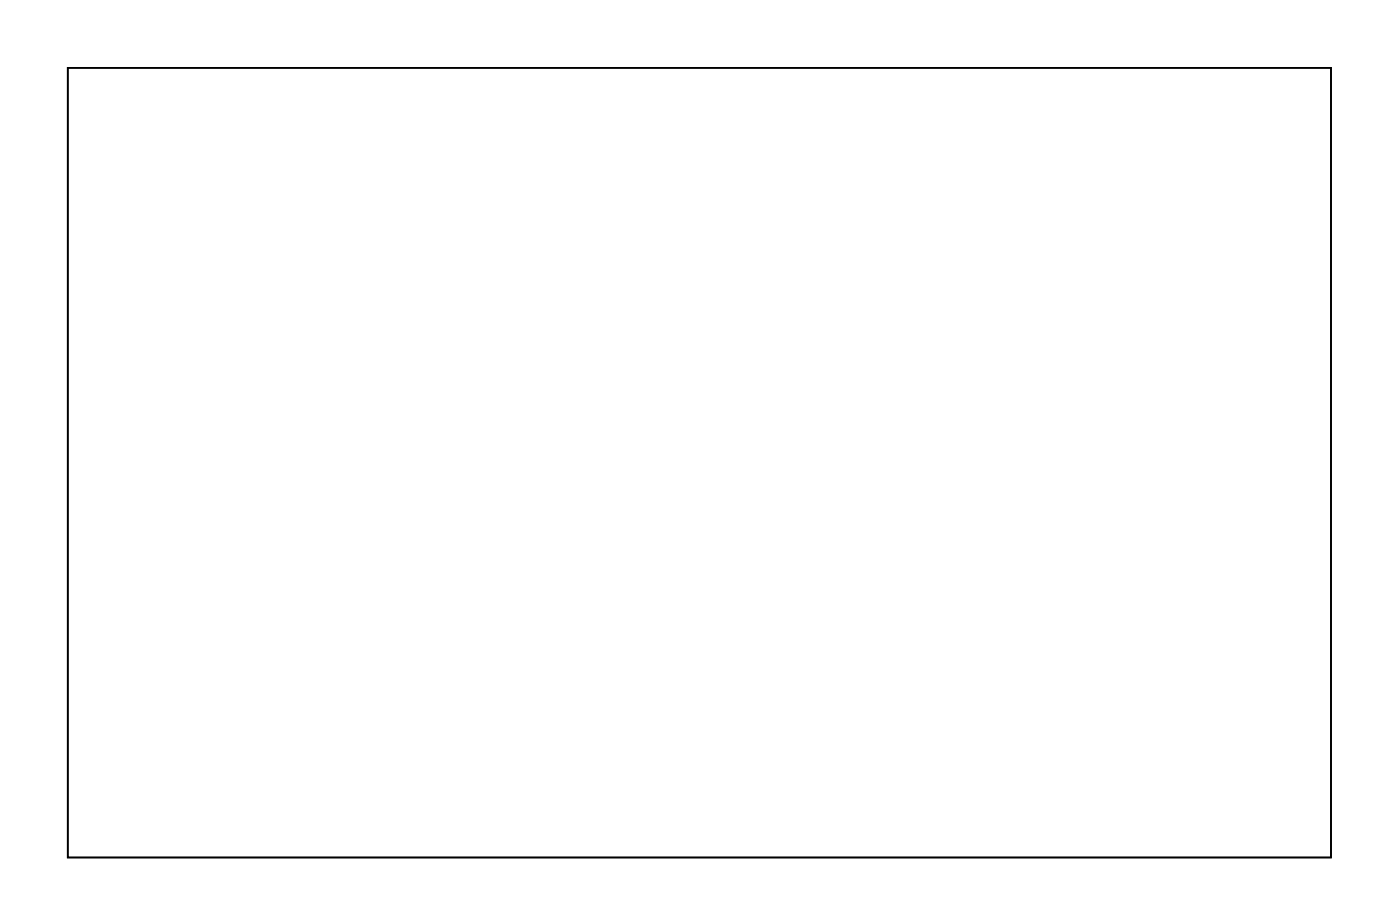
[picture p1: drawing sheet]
<svg xmlns="http://www.w3.org/2000/svg" width="177mm" height="117mm" viewBox="0 0 177 117" stroke-linecap="round" stroke-linejoin="round" font-family="sans-serif">
<path d="M8.6 8.6h159.8v99.8h-159.8z" fill="none" stroke="#000" stroke-width=".2"/>
<path d="M8.6 8.6h159.8v99.8h-159.8z" fill="none" stroke="#000" stroke-width=".13"/>
<path d="M91.5 26.9h1.4v1.4h-1.4z" fill="#fff"/>
<path d="M91.5 26.9h1.4v1.4h-1.4z" fill="none" stroke="#fff" stroke-width=".76" stroke-linecap="butt"/>
<circle cx="92.2" cy="27.6" r=".7" fill="#fff"/>
<circle cx="92.2" cy="27.6" r=".7" fill="none" stroke="#fff" stroke-width=".76" stroke-linecap="butt"/>
<circle cx="84.6" cy="27.6" r=".7" fill="#fff"/>
<circle cx="84.6" cy="27.6" r=".7" fill="none" stroke="#fff" stroke-width=".76" stroke-linecap="butt"/>
<circle cx="92.2" cy="30.1" r=".7" fill="#fff"/>
<circle cx="92.2" cy="30.1" r=".7" fill="none" stroke="#fff" stroke-width=".76" stroke-linecap="butt"/>
<circle cx="84.6" cy="30.1" r=".7" fill="#fff"/>
<circle cx="84.6" cy="30.1" r=".7" fill="none" stroke="#fff" stroke-width=".76" stroke-linecap="butt"/>
<circle cx="92.2" cy="32.7" r=".7" fill="#fff"/>
<circle cx="92.2" cy="32.7" r=".7" fill="none" stroke="#fff" stroke-width=".76" stroke-linecap="butt"/>
<circle cx="84.6" cy="32.7" r=".7" fill="#fff"/>
<circle cx="84.6" cy="32.7" r=".7" fill="none" stroke="#fff" stroke-width=".76" stroke-linecap="butt"/>
<circle cx="92.2" cy="35.2" r=".7" fill="#fff"/>
<circle cx="92.2" cy="35.2" r=".7" fill="none" stroke="#fff" stroke-width=".76" stroke-linecap="butt"/>
<circle cx="84.6" cy="35.2" r=".7" fill="#fff"/>
<circle cx="84.6" cy="35.2" r=".7" fill="none" stroke="#fff" stroke-width=".76" stroke-linecap="butt"/>
<circle cx="92.2" cy="37.7" r=".7" fill="#fff"/>
<circle cx="92.2" cy="37.7" r=".7" fill="none" stroke="#fff" stroke-width=".76" stroke-linecap="butt"/>
<circle cx="84.6" cy="37.7" r=".7" fill="#fff"/>
<circle cx="84.6" cy="37.7" r=".7" fill="none" stroke="#fff" stroke-width=".76" stroke-linecap="butt"/>
<circle cx="92.2" cy="40.3" r=".7" fill="#fff"/>
<circle cx="92.2" cy="40.3" r=".7" fill="none" stroke="#fff" stroke-width=".76" stroke-linecap="butt"/>
<circle cx="84.6" cy="40.3" r=".7" fill="#fff"/>
<circle cx="84.6" cy="40.3" r=".7" fill="none" stroke="#fff" stroke-width=".76" stroke-linecap="butt"/>
<circle cx="92.2" cy="42.8" r=".7" fill="#fff"/>
<circle cx="92.2" cy="42.8" r=".7" fill="none" stroke="#fff" stroke-width=".76" stroke-linecap="butt"/>
<circle cx="84.6" cy="42.8" r=".7" fill="#fff"/>
<circle cx="84.6" cy="42.8" r=".7" fill="none" stroke="#fff" stroke-width=".76" stroke-linecap="butt"/>
<circle cx="68.1" cy="88.5" r=".7" fill="#fff"/>
<circle cx="68.1" cy="88.5" r=".7" fill="none" stroke="#fff" stroke-width=".76" stroke-linecap="butt"/>
<circle cx="68.1" cy="98.7" r=".7" fill="#fff"/>
<circle cx="68.1" cy="98.7" r=".7" fill="none" stroke="#fff" stroke-width=".76" stroke-linecap="butt"/>
<circle cx="74.5" cy="88.5" r=".7" fill="#fff"/>
<circle cx="74.5" cy="88.5" r=".7" fill="none" stroke="#fff" stroke-width=".76" stroke-linecap="butt"/>
<circle cx="74.5" cy="98.7" r=".7" fill="#fff"/>
<circle cx="74.5" cy="98.7" r=".7" fill="none" stroke="#fff" stroke-width=".76" stroke-linecap="butt"/>
<circle cx="80.8" cy="88.5" r=".7" fill="#fff"/>
<circle cx="80.8" cy="88.5" r=".7" fill="none" stroke="#fff" stroke-width=".76" stroke-linecap="butt"/>
<circle cx="80.8" cy="98.7" r=".7" fill="#fff"/>
<circle cx="80.8" cy="98.7" r=".7" fill="none" stroke="#fff" stroke-width=".76" stroke-linecap="butt"/>
<circle cx="87.2" cy="88.5" r=".7" fill="#fff"/>
<circle cx="87.2" cy="88.5" r=".7" fill="none" stroke="#fff" stroke-width=".76" stroke-linecap="butt"/>
<circle cx="87.2" cy="98.7" r=".7" fill="#fff"/>
<circle cx="87.2" cy="98.7" r=".7" fill="none" stroke="#fff" stroke-width=".76" stroke-linecap="butt"/>
<circle cx="93.5" cy="98.7" r=".7" fill="#fff"/>
<circle cx="93.5" cy="98.7" r=".7" fill="none" stroke="#fff" stroke-width=".76" stroke-linecap="butt"/>
<circle cx="93.5" cy="88.5" r=".7" fill="#fff"/>
<circle cx="93.5" cy="88.5" r=".7" fill="none" stroke="#fff" stroke-width=".76" stroke-linecap="butt"/>
<circle cx="99.9" cy="98.7" r=".7" fill="#fff"/>
<circle cx="99.9" cy="98.7" r=".7" fill="none" stroke="#fff" stroke-width=".76" stroke-linecap="butt"/>
<circle cx="99.9" cy="88.5" r=".7" fill="#fff"/>
<circle cx="99.9" cy="88.5" r=".7" fill="none" stroke="#fff" stroke-width=".76" stroke-linecap="butt"/>
<circle cx="106.2" cy="98.7" r=".7" fill="#fff"/>
<circle cx="106.2" cy="98.7" r=".7" fill="none" stroke="#fff" stroke-width=".76" stroke-linecap="butt"/>
<circle cx="106.2" cy="88.5" r=".7" fill="#fff"/>
<circle cx="106.2" cy="88.5" r=".7" fill="none" stroke="#fff" stroke-width=".76" stroke-linecap="butt"/>
<circle cx="112.6" cy="98.7" r=".7" fill="#fff"/>
<circle cx="112.6" cy="98.7" r=".7" fill="none" stroke="#fff" stroke-width=".76" stroke-linecap="butt"/>
<circle cx="112.6" cy="88.5" r=".7" fill="#fff"/>
<circle cx="112.6" cy="88.5" r=".7" fill="none" stroke="#fff" stroke-width=".76" stroke-linecap="butt"/>
<circle cx="108.7" cy="40" r=".66" fill="#fff"/>
<circle cx="108.7" cy="40" r=".66" fill="none" stroke="#fff" stroke-width=".61" stroke-linecap="butt"/>
<circle cx="108.7" cy="37.5" r=".66" fill="#fff"/>
<circle cx="108.7" cy="37.5" r=".66" fill="none" stroke="#fff" stroke-width=".61" stroke-linecap="butt"/>
<circle cx="108.7" cy="35" r=".66" fill="#fff"/>
<circle cx="108.7" cy="35" r=".66" fill="none" stroke="#fff" stroke-width=".61" stroke-linecap="butt"/>
<circle cx="108.7" cy="32.4" r=".66" fill="#fff"/>
<circle cx="108.7" cy="32.4" r=".66" fill="none" stroke="#fff" stroke-width=".61" stroke-linecap="butt"/>
<circle cx="108.7" cy="29.9" r=".66" fill="#fff"/>
<circle cx="108.7" cy="29.9" r=".66" fill="none" stroke="#fff" stroke-width=".61" stroke-linecap="butt"/>
<circle cx="157" cy="51.7" r=".66" fill="#fff"/>
<circle cx="157" cy="51.7" r=".66" fill="none" stroke="#fff" stroke-width=".61" stroke-linecap="butt"/>
<circle cx="157" cy="54.3" r=".66" fill="#fff"/>
<circle cx="157" cy="54.3" r=".66" fill="none" stroke="#fff" stroke-width=".61" stroke-linecap="butt"/>
<circle cx="157" cy="56.8" r=".66" fill="#fff"/>
<circle cx="157" cy="56.8" r=".66" fill="none" stroke="#fff" stroke-width=".61" stroke-linecap="butt"/>
<circle cx="157" cy="59.3" r=".66" fill="#fff"/>
<circle cx="157" cy="59.3" r=".66" fill="none" stroke="#fff" stroke-width=".61" stroke-linecap="butt"/>
<circle cx="157" cy="61.9" r=".66" fill="#fff"/>
<circle cx="157" cy="61.9" r=".66" fill="none" stroke="#fff" stroke-width=".61" stroke-linecap="butt"/>
<circle cx="157" cy="64.4" r=".66" fill="#fff"/>
<circle cx="157" cy="64.4" r=".66" fill="none" stroke="#fff" stroke-width=".61" stroke-linecap="butt"/>
<circle cx="157" cy="67" r=".66" fill="#fff"/>
<circle cx="157" cy="67" r=".66" fill="none" stroke="#fff" stroke-width=".61" stroke-linecap="butt"/>
<circle cx="157" cy="69.5" r=".66" fill="#fff"/>
<circle cx="157" cy="69.5" r=".66" fill="none" stroke="#fff" stroke-width=".61" stroke-linecap="butt"/>
<circle cx="157" cy="72" r=".66" fill="#fff"/>
<circle cx="157" cy="72" r=".66" fill="none" stroke="#fff" stroke-width=".61" stroke-linecap="butt"/>
<circle cx="157" cy="74.6" r=".66" fill="#fff"/>
<circle cx="157" cy="74.6" r=".66" fill="none" stroke="#fff" stroke-width=".61" stroke-linecap="butt"/>
<circle cx="157" cy="29.9" r=".66" fill="#fff"/>
<circle cx="157" cy="29.9" r=".66" fill="none" stroke="#fff" stroke-width=".61" stroke-linecap="butt"/>
<circle cx="157" cy="32.4" r=".66" fill="#fff"/>
<circle cx="157" cy="32.4" r=".66" fill="none" stroke="#fff" stroke-width=".61" stroke-linecap="butt"/>
<circle cx="157" cy="35" r=".66" fill="#fff"/>
<circle cx="157" cy="35" r=".66" fill="none" stroke="#fff" stroke-width=".61" stroke-linecap="butt"/>
<circle cx="157" cy="37.5" r=".66" fill="#fff"/>
<circle cx="157" cy="37.5" r=".66" fill="none" stroke="#fff" stroke-width=".61" stroke-linecap="butt"/>
<circle cx="157" cy="40" r=".66" fill="#fff"/>
<circle cx="157" cy="40" r=".66" fill="none" stroke="#fff" stroke-width=".61" stroke-linecap="butt"/>
<circle cx="157" cy="42.6" r=".66" fill="#fff"/>
<circle cx="157" cy="42.6" r=".66" fill="none" stroke="#fff" stroke-width=".61" stroke-linecap="butt"/>
<circle cx="157" cy="45.1" r=".66" fill="#fff"/>
<circle cx="157" cy="45.1" r=".66" fill="none" stroke="#fff" stroke-width=".61" stroke-linecap="butt"/>
<circle cx="157" cy="47.7" r=".66" fill="#fff"/>
<circle cx="157" cy="47.7" r=".66" fill="none" stroke="#fff" stroke-width=".61" stroke-linecap="butt"/>
<circle cx="108.7" cy="62.9" r=".66" fill="#fff"/>
<circle cx="108.7" cy="62.9" r=".66" fill="none" stroke="#fff" stroke-width=".61" stroke-linecap="butt"/>
<circle cx="108.7" cy="65.4" r=".66" fill="#fff"/>
<circle cx="108.7" cy="65.4" r=".66" fill="none" stroke="#fff" stroke-width=".61" stroke-linecap="butt"/>
<circle cx="108.7" cy="60.4" r=".66" fill="#fff"/>
<circle cx="108.7" cy="60.4" r=".66" fill="none" stroke="#fff" stroke-width=".61" stroke-linecap="butt"/>
<circle cx="108.7" cy="57.8" r=".66" fill="#fff"/>
<circle cx="108.7" cy="57.8" r=".66" fill="none" stroke="#fff" stroke-width=".61" stroke-linecap="butt"/>
<circle cx="108.7" cy="55.3" r=".66" fill="#fff"/>
<circle cx="108.7" cy="55.3" r=".66" fill="none" stroke="#fff" stroke-width=".61" stroke-linecap="butt"/>
<circle cx="108.7" cy="52.7" r=".66" fill="#fff"/>
<circle cx="108.7" cy="52.7" r=".66" fill="none" stroke="#fff" stroke-width=".61" stroke-linecap="butt"/>
<circle cx="108.7" cy="50.2" r=".66" fill="#fff"/>
<circle cx="108.7" cy="50.2" r=".66" fill="none" stroke="#fff" stroke-width=".61" stroke-linecap="butt"/>
<circle cx="108.7" cy="47.7" r=".66" fill="#fff"/>
<circle cx="108.7" cy="47.7" r=".66" fill="none" stroke="#fff" stroke-width=".61" stroke-linecap="butt"/>
<circle cx="108.7" cy="42.6" r=".66" fill="#fff"/>
<circle cx="108.7" cy="42.6" r=".66" fill="none" stroke="#fff" stroke-width=".61" stroke-linecap="butt"/>
<circle cx="21.1" cy="41.3" r=".66" fill="#fff"/>
<circle cx="21.1" cy="41.3" r=".66" fill="none" stroke="#fff" stroke-width=".61" stroke-linecap="butt"/>
<circle cx="21.1" cy="38.8" r=".66" fill="#fff"/>
<circle cx="21.1" cy="38.8" r=".66" fill="none" stroke="#fff" stroke-width=".61" stroke-linecap="butt"/>
<circle cx="21.1" cy="36.2" r=".66" fill="#fff"/>
<circle cx="21.1" cy="36.2" r=".66" fill="none" stroke="#fff" stroke-width=".61" stroke-linecap="butt"/>
<circle cx="21.1" cy="33.7" r=".66" fill="#fff"/>
<circle cx="21.1" cy="33.7" r=".66" fill="none" stroke="#fff" stroke-width=".61" stroke-linecap="butt"/>
<circle cx="21.1" cy="31.1" r=".66" fill="#fff"/>
<circle cx="21.1" cy="31.1" r=".66" fill="none" stroke="#fff" stroke-width=".61" stroke-linecap="butt"/>
<circle cx="69.4" cy="53" r=".66" fill="#fff"/>
<circle cx="69.4" cy="53" r=".66" fill="none" stroke="#fff" stroke-width=".61" stroke-linecap="butt"/>
<circle cx="69.4" cy="55.5" r=".66" fill="#fff"/>
<circle cx="69.4" cy="55.5" r=".66" fill="none" stroke="#fff" stroke-width=".61" stroke-linecap="butt"/>
<circle cx="69.4" cy="58.1" r=".66" fill="#fff"/>
<circle cx="69.4" cy="58.1" r=".66" fill="none" stroke="#fff" stroke-width=".61" stroke-linecap="butt"/>
<circle cx="69.4" cy="60.6" r=".66" fill="#fff"/>
<circle cx="69.4" cy="60.6" r=".66" fill="none" stroke="#fff" stroke-width=".61" stroke-linecap="butt"/>
<circle cx="69.4" cy="63.1" r=".66" fill="#fff"/>
<circle cx="69.4" cy="63.1" r=".66" fill="none" stroke="#fff" stroke-width=".61" stroke-linecap="butt"/>
<circle cx="69.4" cy="65.7" r=".66" fill="#fff"/>
<circle cx="69.4" cy="65.7" r=".66" fill="none" stroke="#fff" stroke-width=".61" stroke-linecap="butt"/>
<circle cx="69.4" cy="68.2" r=".66" fill="#fff"/>
<circle cx="69.4" cy="68.2" r=".66" fill="none" stroke="#fff" stroke-width=".61" stroke-linecap="butt"/>
<circle cx="69.4" cy="70.8" r=".66" fill="#fff"/>
<circle cx="69.4" cy="70.8" r=".66" fill="none" stroke="#fff" stroke-width=".61" stroke-linecap="butt"/>
<circle cx="69.4" cy="73.3" r=".66" fill="#fff"/>
<circle cx="69.4" cy="73.3" r=".66" fill="none" stroke="#fff" stroke-width=".61" stroke-linecap="butt"/>
<circle cx="69.4" cy="75.8" r=".66" fill="#fff"/>
<circle cx="69.4" cy="75.8" r=".66" fill="none" stroke="#fff" stroke-width=".61" stroke-linecap="butt"/>
<circle cx="69.4" cy="31.1" r=".66" fill="#fff"/>
<circle cx="69.4" cy="31.1" r=".66" fill="none" stroke="#fff" stroke-width=".61" stroke-linecap="butt"/>
<circle cx="69.4" cy="33.7" r=".66" fill="#fff"/>
<circle cx="69.4" cy="33.7" r=".66" fill="none" stroke="#fff" stroke-width=".61" stroke-linecap="butt"/>
<circle cx="69.4" cy="36.2" r=".66" fill="#fff"/>
<circle cx="69.4" cy="36.2" r=".66" fill="none" stroke="#fff" stroke-width=".61" stroke-linecap="butt"/>
<circle cx="69.4" cy="38.8" r=".66" fill="#fff"/>
<circle cx="69.4" cy="38.8" r=".66" fill="none" stroke="#fff" stroke-width=".61" stroke-linecap="butt"/>
<circle cx="69.4" cy="41.3" r=".66" fill="#fff"/>
<circle cx="69.4" cy="41.3" r=".66" fill="none" stroke="#fff" stroke-width=".61" stroke-linecap="butt"/>
<circle cx="69.4" cy="43.8" r=".66" fill="#fff"/>
<circle cx="69.4" cy="43.8" r=".66" fill="none" stroke="#fff" stroke-width=".61" stroke-linecap="butt"/>
<circle cx="69.4" cy="46.4" r=".66" fill="#fff"/>
<circle cx="69.4" cy="46.4" r=".66" fill="none" stroke="#fff" stroke-width=".61" stroke-linecap="butt"/>
<circle cx="69.4" cy="48.9" r=".66" fill="#fff"/>
<circle cx="69.4" cy="48.9" r=".66" fill="none" stroke="#fff" stroke-width=".61" stroke-linecap="butt"/>
<circle cx="21.1" cy="64.2" r=".66" fill="#fff"/>
<circle cx="21.1" cy="64.2" r=".66" fill="none" stroke="#fff" stroke-width=".61" stroke-linecap="butt"/>
<circle cx="21.1" cy="66.7" r=".66" fill="#fff"/>
<circle cx="21.1" cy="66.7" r=".66" fill="none" stroke="#fff" stroke-width=".61" stroke-linecap="butt"/>
<circle cx="21.1" cy="61.6" r=".66" fill="#fff"/>
<circle cx="21.1" cy="61.6" r=".66" fill="none" stroke="#fff" stroke-width=".61" stroke-linecap="butt"/>
<circle cx="21.1" cy="59.1" r=".66" fill="#fff"/>
<circle cx="21.1" cy="59.1" r=".66" fill="none" stroke="#fff" stroke-width=".61" stroke-linecap="butt"/>
<circle cx="21.1" cy="56.5" r=".66" fill="#fff"/>
<circle cx="21.1" cy="56.5" r=".66" fill="none" stroke="#fff" stroke-width=".61" stroke-linecap="butt"/>
<circle cx="21.1" cy="54" r=".66" fill="#fff"/>
<circle cx="21.1" cy="54" r=".66" fill="none" stroke="#fff" stroke-width=".61" stroke-linecap="butt"/>
<circle cx="21.1" cy="51.5" r=".66" fill="#fff"/>
<circle cx="21.1" cy="51.5" r=".66" fill="none" stroke="#fff" stroke-width=".61" stroke-linecap="butt"/>
<circle cx="21.1" cy="48.9" r=".66" fill="#fff"/>
<circle cx="21.1" cy="48.9" r=".66" fill="none" stroke="#fff" stroke-width=".61" stroke-linecap="butt"/>
<circle cx="21.1" cy="43.8" r=".66" fill="#fff"/>
<circle cx="21.1" cy="43.8" r=".66" fill="none" stroke="#fff" stroke-width=".61" stroke-linecap="butt"/>
<path d="M87.7 70h1.5v1.5h-1.5z" fill="#fff"/>
<path d="M87.7 70h1.5v1.5h-1.5z" fill="none" stroke="#fff" stroke-width=".76" stroke-linecap="butt"/>
<circle cx="88.4" cy="70.8" r=".74" fill="#fff"/>
<circle cx="88.4" cy="70.8" r=".74" fill="none" stroke="#fff" stroke-width=".76" stroke-linecap="butt"/>
<circle cx="91" cy="70.8" r=".74" fill="#fff"/>
<circle cx="91" cy="70.8" r=".74" fill="none" stroke="#fff" stroke-width=".76" stroke-linecap="butt"/>
<circle cx="65.1" cy="49.6" r=".7" fill="#fff"/>
<circle cx="65.1" cy="49.6" r=".7" fill="none" stroke="#fff" stroke-width=".76" stroke-linecap="butt"/>
<circle cx="65.1" cy="54.5" r=".7" fill="#fff"/>
<circle cx="65.1" cy="54.5" r=".7" fill="none" stroke="#fff" stroke-width=".76" stroke-linecap="butt"/>
<circle cx="95" cy="41.7" r=".7" fill="#fff"/>
<circle cx="95" cy="41.7" r=".7" fill="none" stroke="#fff" stroke-width=".76" stroke-linecap="butt"/>
<circle cx="109.6" cy="68.5" r=".7" fill="#fff"/>
<circle cx="109.6" cy="68.5" r=".7" fill="none" stroke="#fff" stroke-width=".76" stroke-linecap="butt"/>
<circle cx="103.5" cy="57.5" r=".7" fill="#fff"/>
<circle cx="103.5" cy="57.5" r=".7" fill="none" stroke="#fff" stroke-width=".76" stroke-linecap="butt"/>
<circle cx="62.1" cy="54.5" r=".7" fill="#fff"/>
<circle cx="62.1" cy="54.5" r=".7" fill="none" stroke="#fff" stroke-width=".76" stroke-linecap="butt"/>
<circle cx="97.4" cy="80.7" r=".7" fill="#fff"/>
<circle cx="97.4" cy="80.7" r=".7" fill="none" stroke="#fff" stroke-width=".76" stroke-linecap="butt"/>
<circle cx="109.6" cy="71.6" r=".7" fill="#fff"/>
<circle cx="109.6" cy="71.6" r=".7" fill="none" stroke="#fff" stroke-width=".76" stroke-linecap="butt"/>
<circle cx="90.7" cy="52.7" r=".7" fill="#fff"/>
<circle cx="90.7" cy="52.7" r=".7" fill="none" stroke="#fff" stroke-width=".76" stroke-linecap="butt"/>
<circle cx="87.7" cy="23.4" r=".7" fill="#fff"/>
<circle cx="87.7" cy="23.4" r=".7" fill="none" stroke="#fff" stroke-width=".76" stroke-linecap="butt"/>
<circle cx="59" cy="54.5" r=".7" fill="#fff"/>
<circle cx="59" cy="54.5" r=".7" fill="none" stroke="#fff" stroke-width=".76" stroke-linecap="butt"/>
<circle cx="84.6" cy="86.2" r=".7" fill="#fff"/>
<circle cx="84.6" cy="86.2" r=".7" fill="none" stroke="#fff" stroke-width=".76" stroke-linecap="butt"/>
<circle cx="108.4" cy="82.5" r=".7" fill="#fff"/>
<circle cx="108.4" cy="82.5" r=".7" fill="none" stroke="#fff" stroke-width=".76" stroke-linecap="butt"/>
<circle cx="65.1" cy="35" r=".7" fill="#fff"/>
<circle cx="65.1" cy="35" r=".7" fill="none" stroke="#fff" stroke-width=".76" stroke-linecap="butt"/>
<circle cx="81.6" cy="41.7" r=".7" fill="#fff"/>
<circle cx="81.6" cy="41.7" r=".7" fill="none" stroke="#fff" stroke-width=".76" stroke-linecap="butt"/>
<circle cx="114.5" cy="65.5" r=".7" fill="#fff"/>
<circle cx="114.5" cy="65.5" r=".7" fill="none" stroke="#fff" stroke-width=".76" stroke-linecap="butt"/>
<circle cx="114.5" cy="78.9" r=".7" fill="#fff"/>
<circle cx="114.5" cy="78.9" r=".7" fill="none" stroke="#fff" stroke-width=".76" stroke-linecap="butt"/>
<circle cx="56" cy="54.5" r=".7" fill="#fff"/>
<circle cx="56" cy="54.5" r=".7" fill="none" stroke="#fff" stroke-width=".76" stroke-linecap="butt"/>
<circle cx="72.5" cy="85.6" r=".7" fill="#fff"/>
<circle cx="72.5" cy="85.6" r=".7" fill="none" stroke="#fff" stroke-width=".76" stroke-linecap="butt"/>
<circle cx="64.5" cy="39.3" r=".7" fill="#fff"/>
<circle cx="64.5" cy="39.3" r=".7" fill="none" stroke="#fff" stroke-width=".76" stroke-linecap="butt"/>
</svg>
